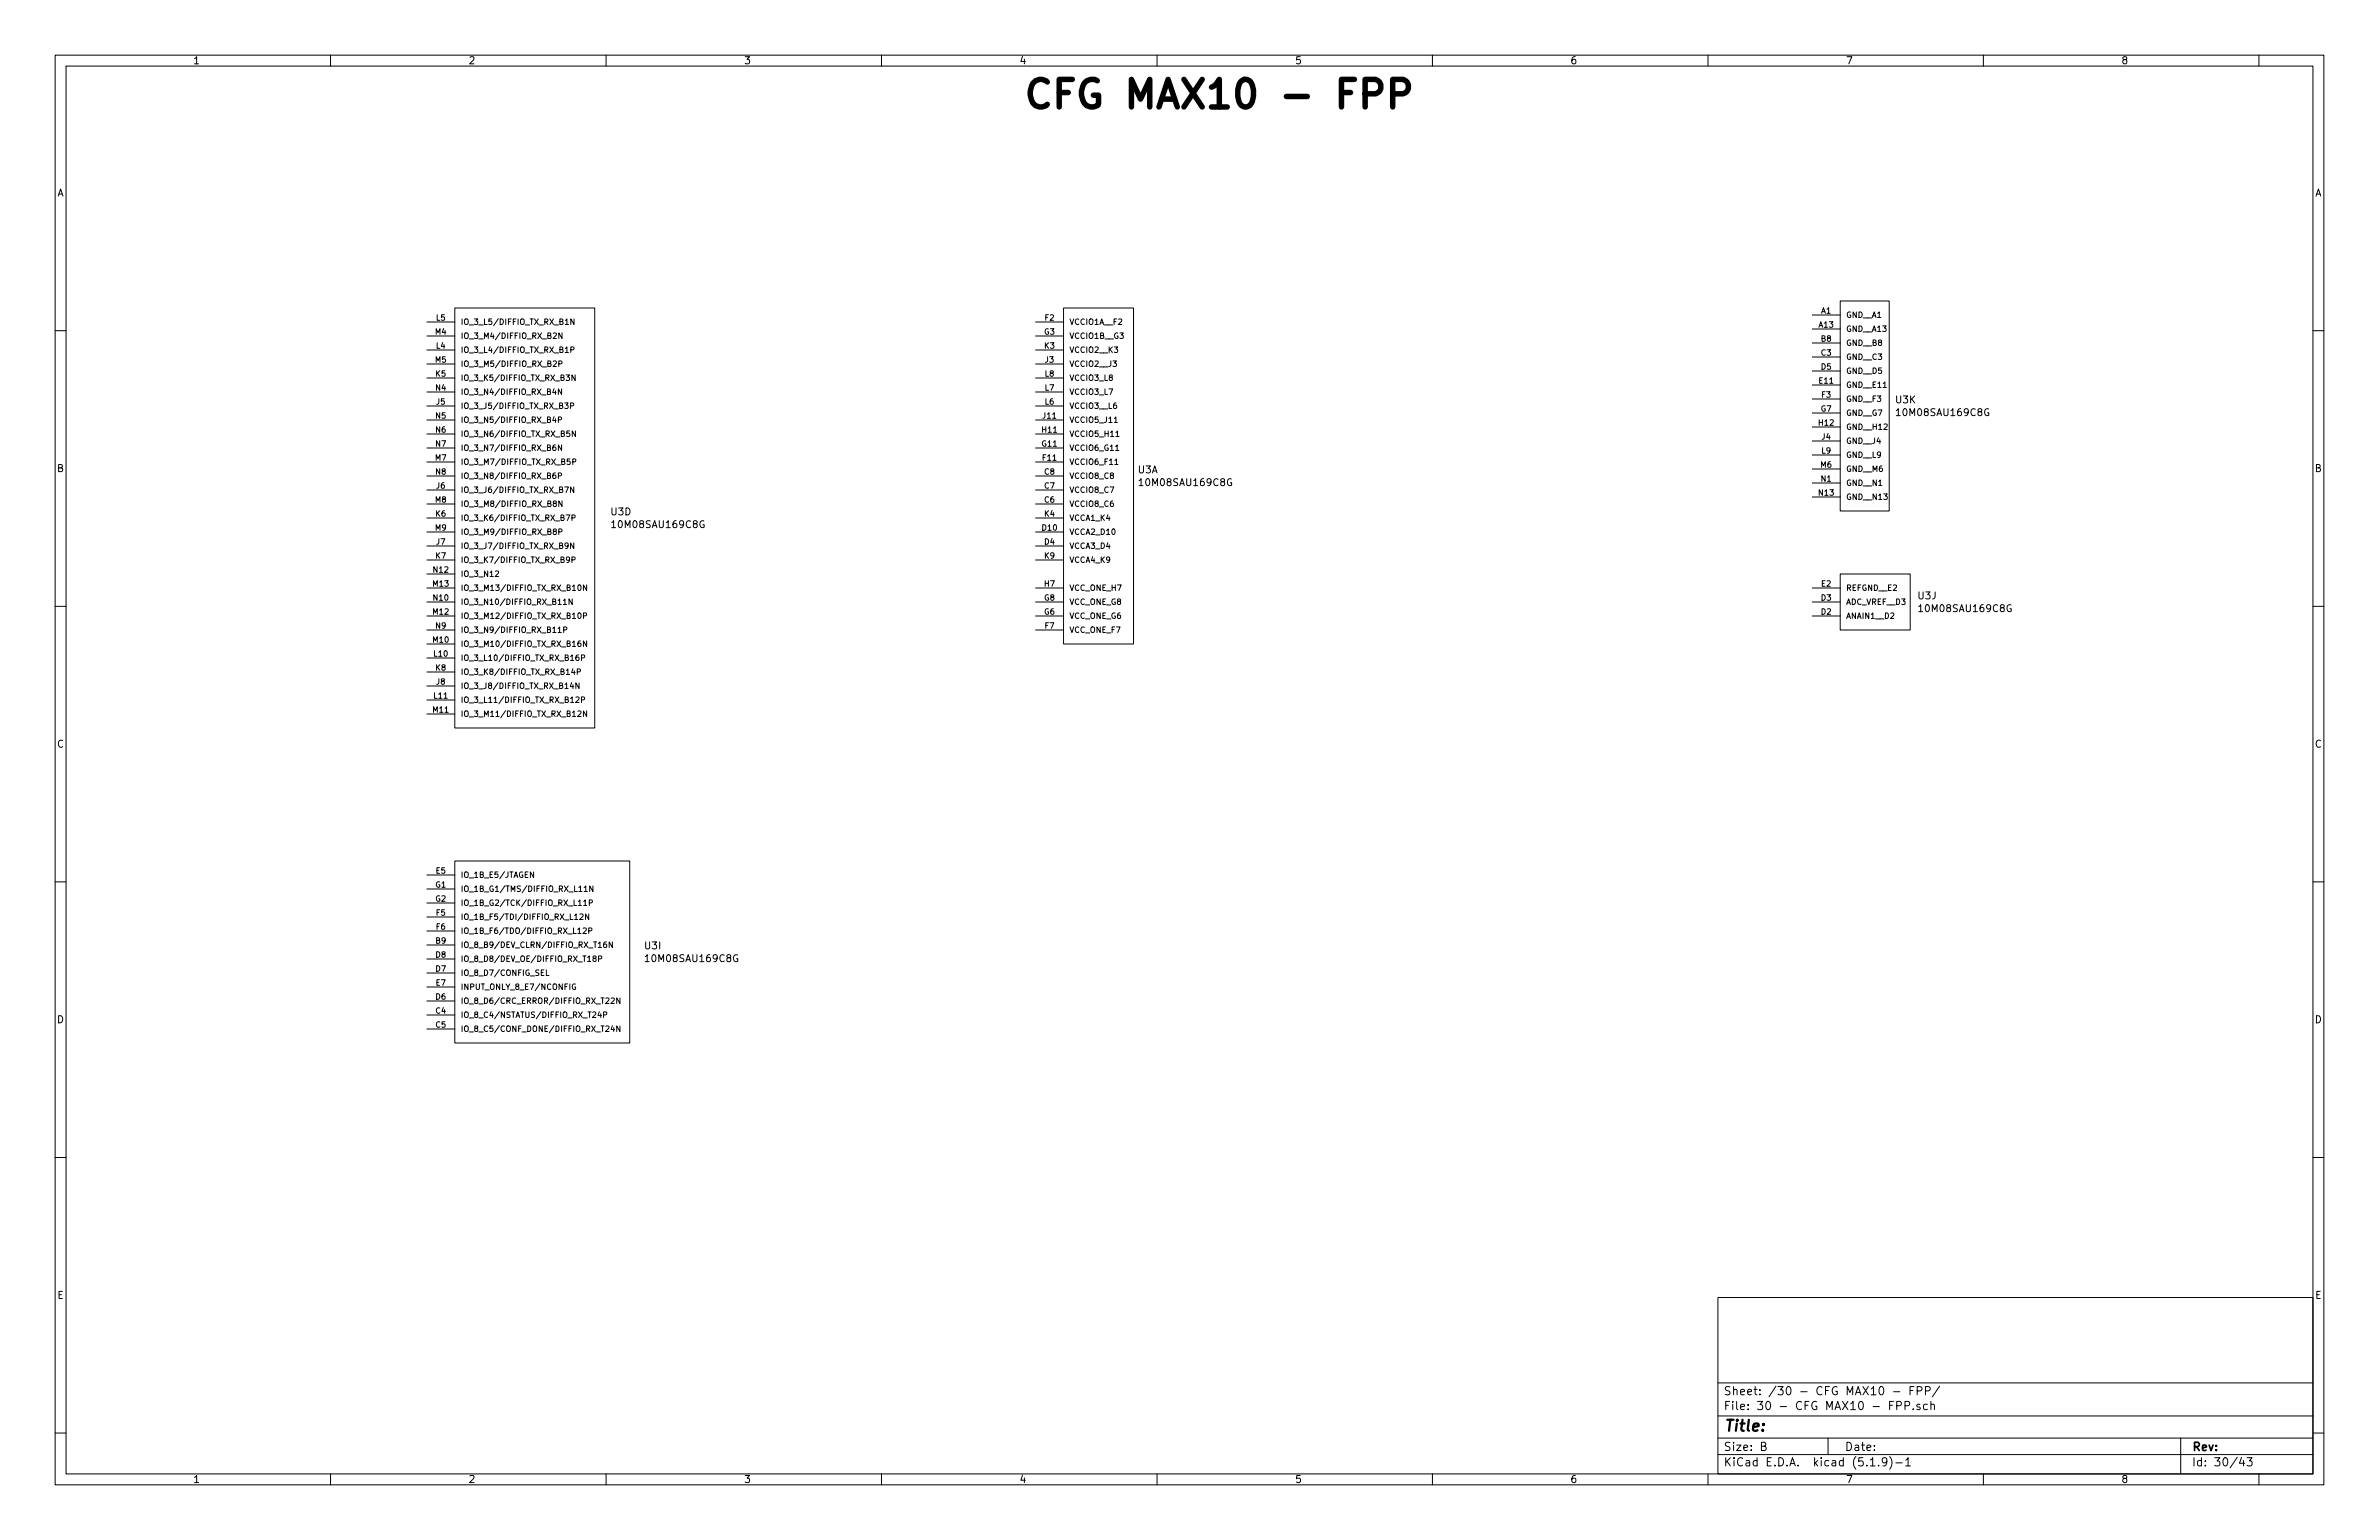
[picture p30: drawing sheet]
<svg xmlns="http://www.w3.org/2000/svg" width="432mm" height="279mm" viewBox="0 0 432 279" stroke-linecap="round" stroke-linejoin="round" font-family="sans-serif">
<defs><g id="words">
<text font-size="7" x="185.4" y="19.7">CFG MAX10 - FPP</text>
<text font-size="2.8" x="312.8" y="259.7">Title:</text>
<g font-size="2.1">
<text x="312.8" y="255.8">File: 30 - CFG MAX10 - FPP.sch</text>
<text x="312.8" y="253.1">Sheet: /30 - CFG MAX10 - FPP/</text>
<text x="312.8" y="263.2">Size: B</text>
<text x="334.8" y="263.2">Date:</text>
<text x="397.8" y="263.2">Rev:</text>
<text x="312.8" y="266">KiCad E.D.A. kicad (5.1.9)-1</text>
<text x="397.8" y="266">Id: 30/43</text>
</g>
<g font-size="1.8">
<text x="35" y="11.6">1</text>
<text x="85" y="11.6">2</text>
<text x="135" y="11.6">3</text>
<text x="185" y="11.6">4</text>
<text x="235" y="11.6">5</text>
<text x="285" y="11.6">6</text>
<text x="335" y="11.6">7</text>
<text x="385" y="11.6">8</text>
<text x="10.4" y="35.6">A</text>
<text x="420.2" y="35.6">A</text>
<text x="344.1" y="73.2">U3K</text>
<text x="344.8" y="75.5">10M08SAU169C8G</text>
<text x="10.4" y="85.6">B</text>
<text x="206.6" y="85.9">U3A</text>
<text x="207.3" y="88.2">10M08SAU169C8G</text>
<text x="420.2" y="85.6">B</text>
<text x="110.9" y="93.5">U3D</text>
<text x="111.6" y="95.8">10M08SAU169C8G</text>
<text x="348.2" y="108.7">U3J</text>
<text x="348.8" y="111">10M08SAU169C8G</text>
<text x="10.4" y="135.6">C</text>
<text x="420.2" y="135.6">C</text>
<text x="117.1" y="172.2">U3I</text>
<text x="117.7" y="174.5">10M08SAU169C8G</text>
<text x="10.4" y="185.6">D</text>
<text x="420.2" y="185.6">D</text>
<text x="10.4" y="235.6">E</text>
<text x="420.2" y="235.6">E</text>
<text x="35" y="269">1</text>
<text x="85" y="269">2</text>
<text x="135" y="269">3</text>
<text x="185" y="269">4</text>
<text x="235" y="269">5</text>
<text x="285" y="269">6</text>
<text x="335" y="269">7</text>
<text x="385" y="269">8</text>
</g>
<g font-size="1.4">
<text x="79.2" y="58.2">L5</text>
<text x="83.6" y="58.9">IO_3_L5/DIFFIO_TX_RX_B1N</text>
<text x="189.7" y="58.2">F2</text>
<text x="194.1" y="58.9">VCCIO1A__F2</text>
<text x="330.2" y="59.4">A13</text>
<text x="330.6" y="56.9">A1</text>
<text x="335" y="57.7">GND__A1</text>
<text x="79" y="60.7">M4</text>
<text x="79" y="65.8">M5</text>
<text x="79.2" y="63.2">L4</text>
<text x="83.6" y="64">IO_3_L4/DIFFIO_TX_RX_B1P</text>
<text x="83.6" y="61.5">IO_3_M4/DIFFIO_RX_B2N</text>
<text x="189.6" y="60.7">G3</text>
<text x="189.6" y="63.2">K3</text>
<text x="189.7" y="65.8">J3</text>
<text x="194.1" y="61.5">VCCIO1B__G3</text>
<text x="194.1" y="64">VCCIO2__K3</text>
<text x="330.6" y="62">B8</text>
<text x="330.6" y="64.5">C3</text>
<text x="335" y="60.2">GND__A13</text>
<text x="335" y="62.7">GND__B8</text>
<text x="335" y="65.3">GND__C3</text>
<text x="79.1" y="68.3">K5</text>
<text x="79.1" y="70.9">N4</text>
<text x="83.6" y="69.1">IO_3_K5/DIFFIO_TX_RX_B3N</text>
<text x="83.6" y="66.5">IO_3_M5/DIFFIO_RX_B2P</text>
<text x="83.6" y="71.6">IO_3_N4/DIFFIO_RX_B4N</text>
<text x="189.7" y="70.9">L7</text>
<text x="189.7" y="68.3">L8</text>
<text x="194.1" y="66.5">VCCIO2__J3</text>
<text x="194.1" y="71.6">VCCIO3_L7</text>
<text x="194.1" y="69.1">VCCIO3_L8</text>
<text x="330.2" y="69.6">E11</text>
<text x="330.6" y="67.1">D5</text>
<text x="335" y="67.8">GND__D5</text>
<text x="335" y="70.4">GND__E11</text>
<text x="79.1" y="75.9">N5</text>
<text x="79.2" y="73.4">J5</text>
<text x="83.6" y="74.2">IO_3_J5/DIFFIO_TX_RX_B3P</text>
<text x="83.6" y="76.7">IO_3_N5/DIFFIO_RX_B4P</text>
<text x="189.3" y="75.9">J11</text>
<text x="189.7" y="73.4">L6</text>
<text x="194.1" y="76.7">VCCIO5_J11</text>
<text x="194.1" y="74.2">VCCIO3__L6</text>
<text x="330.2" y="77.2">H12</text>
<text x="330.5" y="74.7">G7</text>
<text x="330.7" y="72.1">F3</text>
<text x="335" y="72.9">GND__F3</text>
<text x="335" y="75.4">GND__G7</text>
<text x="335" y="78">GND__H12</text>
<text x="79" y="83.6">M7</text>
<text x="79.1" y="78.5">N6</text>
<text x="79.1" y="81">N7</text>
<text x="83.6" y="79.2">IO_3_N6/DIFFIO_TX_RX_B5N</text>
<text x="83.6" y="81.8">IO_3_N7/DIFFIO_RX_B6N</text>
<text x="189.2" y="81">G11</text>
<text x="189.2" y="78.5">H11</text>
<text x="189.3" y="83.6">F11</text>
<text x="194.1" y="81.8">VCCIO6_G11</text>
<text x="194.1" y="79.2">VCCIO5_H11</text>
<text x="330.7" y="82.3">L9</text>
<text x="330.7" y="79.8">J4</text>
<text x="335" y="80.5">GND__J4</text>
<text x="335" y="83.1">GND__L9</text>
<text x="79.1" y="86.1">N8</text>
<text x="79.2" y="88.6">J6</text>
<text x="83.6" y="89.4">IO_3_J6/DIFFIO_TX_RX_B7N</text>
<text x="83.6" y="84.3">IO_3_M7/DIFFIO_TX_RX_B5P</text>
<text x="83.6" y="86.9">IO_3_N8/DIFFIO_RX_B6P</text>
<text x="189.6" y="88.6">C7</text>
<text x="189.6" y="86.1">C8</text>
<text x="194.1" y="89.4">VCCIO8_C7</text>
<text x="194.1" y="86.9">VCCIO8_C8</text>
<text x="194.1" y="84.3">VCCIO6_F11</text>
<text x="330.2" y="89.9">N13</text>
<text x="330.5" y="84.8">M6</text>
<text x="330.6" y="87.4">N1</text>
<text x="335" y="85.6">GND__M6</text>
<text x="335" y="88.1">GND__N1</text>
<text x="79" y="91.2">M8</text>
<text x="79.1" y="93.7">K6</text>
<text x="83.6" y="94.5">IO_3_K6/DIFFIO_TX_RX_B7P</text>
<text x="83.6" y="91.9">IO_3_M8/DIFFIO_RX_B8N</text>
<text x="189.6" y="91.2">C6</text>
<text x="189.6" y="93.7">K4</text>
<text x="194.1" y="91.9">VCCIO8_C6</text>
<text x="194.1" y="94.5">VCCA1_K4</text>
<text x="335" y="90.7">GND__N13</text>
<text x="79" y="96.3">M9</text>
<text x="79.1" y="101.3">K7</text>
<text x="79.2" y="98.8">J7</text>
<text x="83.6" y="99.6">IO_3_J7/DIFFIO_TX_RX_B9N</text>
<text x="83.6" y="97">IO_3_M9/DIFFIO_RX_B8P</text>
<text x="189.2" y="96.3">D10</text>
<text x="189.6" y="98.8">D4</text>
<text x="189.6" y="101.3">K9</text>
<text x="194.1" y="97">VCCA2_D10</text>
<text x="194.1" y="99.6">VCCA3_D4</text>
<text x="78.6" y="106.4">M13</text>
<text x="78.7" y="103.9">N12</text>
<text x="83.6" y="102.1">IO_3_K7/DIFFIO_TX_RX_B9P</text>
<text x="83.6" y="107.2">IO_3_M13/DIFFIO_TX_RX_B10N</text>
<text x="83.6" y="104.6">IO_3_N12</text>
<text x="189.6" y="106.4">H7</text>
<text x="194.1" y="107.2">VCC_ONE_H7</text>
<text x="194.1" y="102.1">VCCA4_K9</text>
<text x="330.6" y="106.4">E2</text>
<text x="335" y="107.2">REFGND__E2</text>
<text x="78.6" y="111.5">M12</text>
<text x="78.7" y="109">N10</text>
<text x="83.6" y="112.3">IO_3_M12/DIFFIO_TX_RX_B10P</text>
<text x="83.6" y="109.7">IO_3_N10/DIFFIO_RX_B11N</text>
<text x="189.6" y="111.5">G6</text>
<text x="189.6" y="109">G8</text>
<text x="194.1" y="112.3">VCC_ONE_G6</text>
<text x="194.1" y="109.7">VCC_ONE_G8</text>
<text x="330.6" y="111.5">D2</text>
<text x="330.6" y="109">D3</text>
<text x="335" y="112.3">ANAIN1__D2</text>
<text x="335" y="109.7">ADC_VREF__D3</text>
<text x="78.6" y="116.6">M10</text>
<text x="78.8" y="119.1">L10</text>
<text x="79.1" y="114">N9</text>
<text x="83.6" y="119.9">IO_3_L10/DIFFIO_TX_RX_B16P</text>
<text x="83.6" y="117.3">IO_3_M10/DIFFIO_TX_RX_B16N</text>
<text x="83.6" y="114.8">IO_3_N9/DIFFIO_RX_B11P</text>
<text x="189.7" y="114">F7</text>
<text x="194.1" y="114.8">VCC_ONE_F7</text>
<text x="79.1" y="121.7">K8</text>
<text x="79.2" y="124.2">J8</text>
<text x="83.6" y="125">IO_3_J8/DIFFIO_TX_RX_B14N</text>
<text x="83.6" y="122.4">IO_3_K8/DIFFIO_TX_RX_B14P</text>
<text x="78.6" y="129.3">M11</text>
<text x="78.8" y="126.7">L11</text>
<text x="83.6" y="127.5">IO_3_L11/DIFFIO_TX_RX_B12P</text>
<text x="83.6" y="130">IO_3_M11/DIFFIO_TX_RX_B12N</text>
<text x="79.1" y="161">G1</text>
<text x="79.1" y="158.5">E5</text>
<text x="83.6" y="159.3">IO_1B_E5/JTAGEN</text>
<text x="83.6" y="161.8">IO_1B_G1/TMS/DIFFIO_RX_L11N</text>
<text x="79.1" y="163.6">G2</text>
<text x="79.2" y="166.1">F5</text>
<text x="83.6" y="166.9">IO_1B_F5/TDI/DIFFIO_RX_L12N</text>
<text x="83.6" y="164.3">IO_1B_G2/TCK/DIFFIO_RX_L11P</text>
<text x="79.1" y="171.2">B9</text>
<text x="79.1" y="173.7">D8</text>
<text x="79.2" y="168.7">F6</text>
<text x="83.6" y="172">IO_8_B9/DEV_CLRN/DIFFIO_RX_T16N</text>
<text x="83.6" y="169.4">IO_1B_F6/TDO/DIFFIO_RX_L12P</text>
<text x="79.1" y="176.3">D7</text>
<text x="79.1" y="178.8">E7</text>
<text x="83.6" y="177">IO_8_D7/CONFIG_SEL</text>
<text x="83.6" y="174.5">IO_8_D8/DEV_OE/DIFFIO_RX_T18P</text>
<text x="83.6" y="179.6">INPUT_ONLY_8_E7/NCONFIG</text>
<text x="79.1" y="183.9">C4</text>
<text x="79.1" y="181.4">D6</text>
<text x="83.6" y="184.7">IO_8_C4/NSTATUS/DIFFIO_RX_T24P</text>
<text x="83.6" y="182.1">IO_8_D6/CRC_ERROR/DIFFIO_RX_T22N</text>
<text x="79.1" y="186.4">C5</text>
<text x="83.6" y="187.2">IO_8_C5/CONF_DONE/DIFFIO_RX_T24N</text>
</g>
</g></defs>
<g fill="none" stroke="#000" stroke-width=".18">
<path d="M10 10h411.8v259.4h-411.8zM12 12h407.8v255.4h-407.8zM60 10v2M110 10v2M160 10v2M210 10v2M260 10v2M310 10v2M360 10v2M410 10v2M10 60h2M77.5 58.4h5"/>
<path d="M82.5 55.9h25.4v76.2h-25.4zM104.2 57.9v1l-.6-1v1M188 58.4h5M193 55.9h12.7v60.9h-12.7zM328.9 57.2h5.1M328.9 59.7h5.1M334 54.6h8.9v38.1h-8.9zM419.8 60h2M77.5 73.7h5M77.5 68.6h5M77.5 63.5h5M77.5 61h5"/>
<path d="M77.5 66h5M77.5 71.1h5M77.5 76.2h5M77.5 78.7h5M100.6 75.6l-.3 .7h.6M101.3 76.2l.5-.1 .1-.4-.6-.1v1.1M101.4 66h.5l.1-.4-.6-.1v1M101.9 70.6v1l-.6-1v1M102 60.4v1l-.6-1v1M103.6 73.6h.4l.1-.4-.5-.1v1M103.6 63.5l.5-.1v-.4l-.5-.1v1.1M104.4 68v1l-.6-1v1"/>
<path d="M104.4 78.2v1l-.5-1v1M188 73.7h5M188 68.6h5M188 63.5h5M188 61h5M188 66h5M188 71.1h5M188 76.2h5M188 78.7h5M202.3 76.7h.5M202.5 79.2h.6M328.9 62.2h5.1"/>
<path d="M328.9 64.8h5.1M328.9 67.3h5.1M328.9 69.9h5.1M328.9 72.4h5.1M328.9 74.9h5.1M328.9 77.5h5.1M344.2 74.5l.4-.4v1.3M344.2 75.4h.7M360.9 74.2a.59 .59 0 0 0-.7 .6 .59 .59 0 0 0 .7 .6l.1-.5h-.2M77.5 88.9h5M77.5 99.1h5M77.5 94h5"/>
<path d="M77.5 83.8h5M77.5 91.4h5M77.5 96.5h5M77.5 81.3h5M77.5 86.4h5M100.8 85.8l-.3 .1-.2 .7 .2 .2 .4-.1-.1-.5h-.3l-.2 .2M101.3 86.3h.5l.1-.4-.6-.1v1M101.4 96.5l.5-.1 .1-.4h-.6v1M101.9 80.7v1l-.6-1v1M102 90.9v1l-.6-1v1M102.7 93.4h.7l-.4 1M103.8 94l.5-.1v-.4l-.5-.1v1"/>
<path d="M104 83.8l.4-.1 .1-.4h-.5v1M104.1 88.3v1.1l-.5-1.1v1.1M104.1 98.5v1l-.5-1v1M111 94.8l.4-.3v1.2M111 95.7h.7M127.8 94.5a.59 .59 0 0 0-.8 .6 .59 .59 0 0 0 .8 .6v-.5h-.2M188 88.9h5M188 99.1h5M188 94h5M188 83.8h5M188 91.4h5M188 96.5h5"/>
<path d="M188 81.3h5M188 86.4h5M202.3 84.3h.6M202.5 81.7h.6M206.8 87.2l.3-.4v1.3M206.8 88.1h.7M223.5 86.9a.59 .59 0 0 0-.7 .6 .59 .59 0 0 0 .7 .6v-.5h-.2M328.9 80h5.1M328.9 82.6h5.1M328.9 85.1h5.1M328.9 87.6h5.1M328.9 90.2h5.1"/>
<path d="M10 110h2M77.5 101.6h5M77.5 119.4h5M77.5 116.8h5M77.5 111.8h5M77.5 106.7h5M77.5 109.2h5M77.5 104.1h5M77.5 114.3h5M89.9 103.7l.4-.1 .2 .3-.6 .7h.6M101.3 114.8h.6M102.3 108.9l.2-.2v1"/>
<path d="M102.3 109.7h.5M102.3 114.3l.5-.1v-.4l-.5-.1v1.1M103.8 101.6l.5-.1v-.4l-.5-.1v1.1M103.9 108.7v1l-.6-1v1M105 111.3l.1-.1a.53 .53 0 0 1 .4 .5 .53 .53 0 0 1-.4 .5l-.2-.4zM105 118.8h-.2a.63 .63 0 0 0-.1 1l.4-.1v-.3l-.2-.2-.4 .2M105 106.2l.1-.1a.53 .53 0 0 1 .4 .5 .53 .53 0 0 1-.4 .5 .72 .72 0 0 1-.1-.9zM105.4 116.3l-.4 .1-.1 .7 .2 .2 .3-.1v-.5h-.3l-.2 .1M105.5 119.4l.5-.1 .1-.4-.6-.1v1M105.9 111.7h.5v-.4l-.5-.1v1M106.5 116.3v1l-.6-1v1M106.5 106.1v1l-.6-1v1"/>
<path d="M188 101.6h5M188 111.8h5M188 106.7h5M188 109.2h5M188 114.3h5M328.9 111.8h5.1M328.9 106.7h5.1M328.9 109.2h5.1M334 104.1h12.7v10.2h-12.7zM348.3 110.1l.3-.4v1.3M348.3 111h.7M365 109.8a.59 .59 0 0 0-.7 .6 .59 .59 0 0 0 .7 .5v-.5h-.2"/>
<path d="M419.8 110h2M77.5 124.5h5M77.5 121.9h5M77.5 127h5M77.5 129.5h5M103.8 123.9l-.3 .7h.6M104 121.3l-.2 .7h.6M104.2 121.7v.7M104.5 126.5l.4-.1 .2 .3-.6 .8h.6M104.8 121.9l.5-.1v-.4h-.5v1M104.9 129.1l.4-.1 .2 .3-.7 .7h.7M105.1 123.9v1l-.6-1v1"/>
<path d="M105.5 127l.5-.1 .1-.4-.6-.1v1.1M106.5 129v1l-.6-1v1M10 160h2M77.5 158.8h5M82.5 156.2h31.8v33h-31.8zM96.9 158.2v1l-.6-1v1M419.8 160h2M77.5 171.5h5M77.5 176.5h5M77.5 174h5M77.5 179.1h5M77.5 166.4h5"/>
<path d="M77.5 168.9h5M77.5 161.3h5M77.5 163.8h5M99.2 176v1h.4M104.4 178.6a.47 .47 0 0 0-.5 .4 .47 .47 0 0 0 .5 .5l.1-.4h-.2M105.3 165.9l.3-.1 .2 .3-.6 .7h.6M105.8 168.4h.4l.2 .2-.6 .8h.6M105.9 163.6l.3-.3v1M105.9 164.3h.6M106 161l.3-.3v1M106 161.7h.6M106.9 165.8v1l-.6-1v1"/>
<path d="M106.9 168.9l.4-.1 .1-.4h-.5v1M107 163.8h.4l.1-.5h-.5v1M107.6 160.7v1l-.6-1v1M107.8 173.9l-.2-.2 .1-.2h.5v.3l-.6 .2 .1 .3 .1 .1h.2l.2-.2-.2-.3M108.6 174l.5-.1 .1-.4-.6-.1v1M110.1 170.9h-.2a.63 .63 0 0 0-.1 1h.3v-.4l-.1-.2-.4 .2M111.2 170.9v1l-.6-1v1M117.1 173.6l.4-.4v1.3M117.1 174.5h.7M133.9 173.3a.59 .59 0 0 0-.8 .6 .59 .59 0 0 0 .8 .5v-.5h-.2M77.5 184.2h5M77.5 186.7h5"/>
<path d="M77.5 181.6h5M108.8 183.5l-.3 .8h.7M109 183.9v.7M109.6 184.1h.5v-.4l-.5-.1v1M110.9 181.1h.4l.2 .2-.6 .8h.6M111.2 186.1l-.3 .7h.7M111.4 186.5v.6M112.5 186.1v1l-.6-1v1M112.5 181.1v1l-.6-1v1M10 210h2M419.8 210h2M311.8 235.4h108v32h-108z"/>
<path d="M10 260h2M311.8 256.9h108M311.8 250.9h108M343.7 254.3h-.7v1.5M343.7 252.5h1.1M344.3 255h.7l.1-.2v-.4l-.3-.1h-.5v1.5M345.8 255h.7l.1-.2v-.4l-.3-.1h-.5v1.5M346.7 252.3h.5M347.3 255.6v.2M347.4 251.6h-.7v1.5M348 252.3h.7l.1-.2v-.4l-.3-.1h-.5v1.5M348.5 254.8h-.4l-.2 .2 .1 .2 .5 .1v.4h-.6"/>
<path d="M349.5 252.3h.7l.1-.2v-.4l-.3-.1h-.5v1.5M349.8 254.8h-.4l-.3 .2 .1 .7h.6M350.5 254.9l.2-.1h.4v1M350.5 254.3v1.5M352 251.5l-1.3 1.9M419.8 260h2M60 267.4v2M110 267.4v2M160 267.4v2M210 267.4v2M260 267.4v2M310 267.4v2"/>
<path d="M311.8 263.9h108M311.8 260.9h108M319.7 262.4l.7-.1 .1-.2-.1-.4h-.7v1.5h.6l.3-.3a.41 .41 0 0 0-.4-.5M331.8 260.9v3M339.5 266h.8M341 265.8v.2M342.5 265.1l-.3 .3-.4-.1-.2-.2 .2-.6h.4l.2 .1a1.27 1.27 0 0 1-.2 1.3l-.4 .1M343 264.3a1.71 1.71 0 0 1 0 2.2M344.1 265.4h1.2M345.9 264.9l.4-.4v1.5M345.9 266h.9M360 267.4v2"/>
<path d="M395.8 260.9v6.5M406.9 264.4l-.4 1.1h.9M407.2 265v1M407.8 264.5h1l-.5 .5 .4 .2v.6l-.2 .2-.7-.2M410 267.4v2"/>
</g>
<path d="M247.8 17h1.9a1.36 1.36 0 0 0 1-1.3 1.36 1.36 0 0 0-1-1.3h-1.9v5M252.8 17h1.9a1.36 1.36 0 0 0 1-1.3 1.36 1.36 0 0 0-1-1.3h-1.9v5" fill="none" stroke="#000" stroke-width=".99"/>
<use href="#words"/>
</svg>
